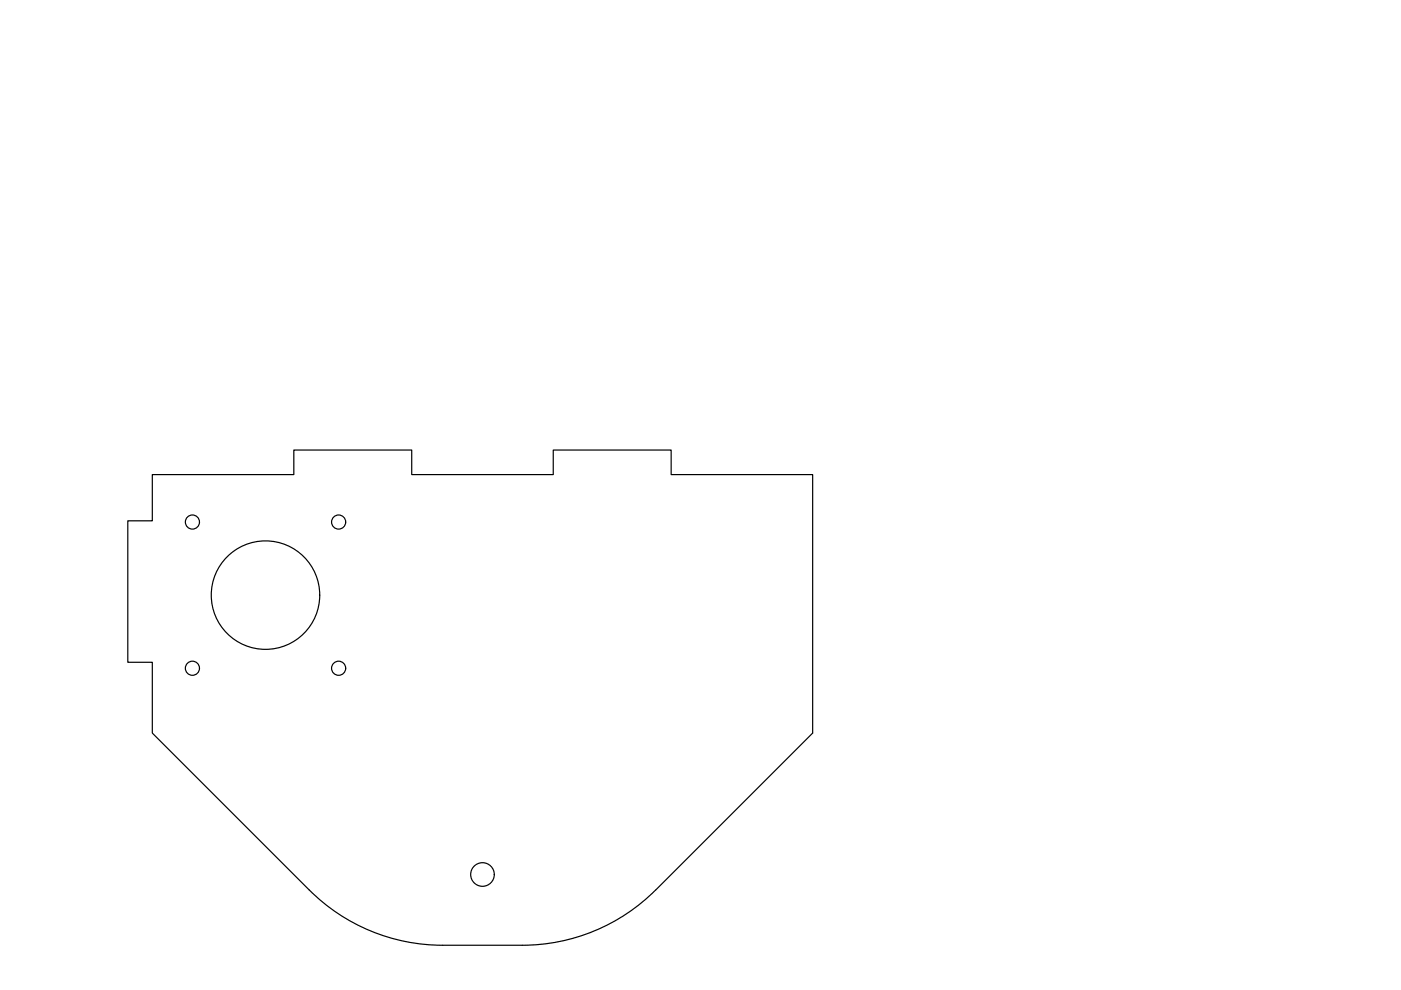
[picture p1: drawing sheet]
<svg xmlns="http://www.w3.org/2000/svg" width="297mm" height="210mm" viewBox="0 0 297 210" stroke-linecap="round" stroke-linejoin="round" font-family="sans-serif">
<!-- layer: 0 -->
<g fill="none" stroke="#000" stroke-width=".25">
<path d="M32.3 100.6h30v-5.2h25v5.2h30v-5.2h25v5.2h30v54.8l-33.3 33.3a40 40 0 0 1-28.3 11.7h-16.8a40 40 0 0 1-28.3-11.7l-33.3-33.3v-15h-5.2v-30h5.2z"/>
<circle cx="40.8" cy="110.7" r="1.5"/>
<circle cx="71.8" cy="110.7" r="1.5"/>
<circle cx="56.3" cy="126.2" r="11.5"/>
<circle cx="40.8" cy="141.7" r="1.5"/>
<circle cx="71.8" cy="141.7" r="1.5"/>
<circle cx="102.3" cy="185.4" r="2.5"/>
</g>
</svg>
